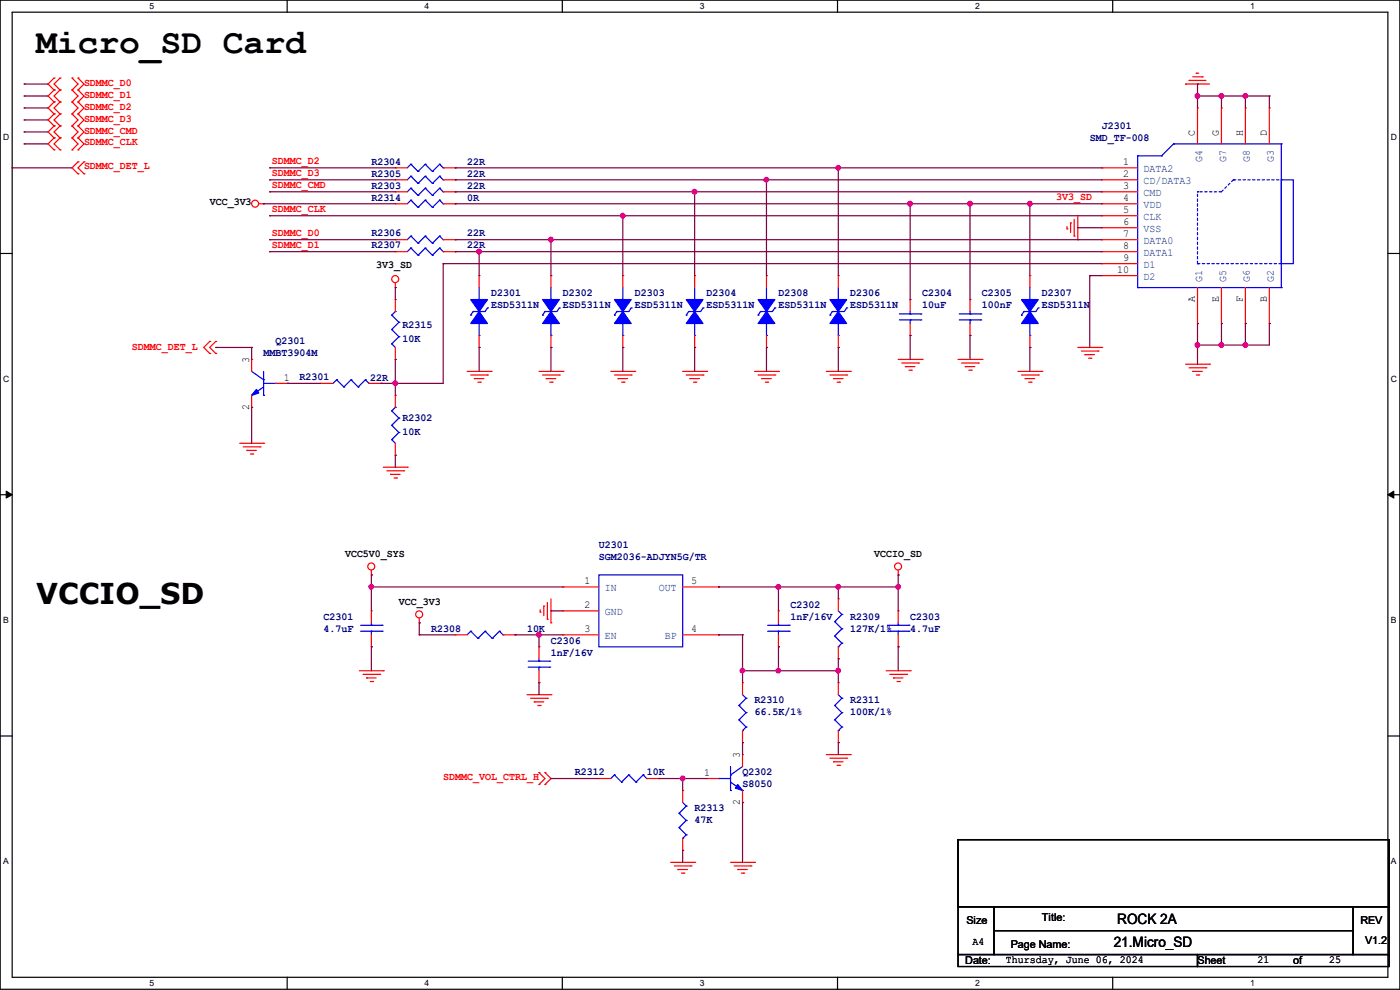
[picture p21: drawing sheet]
<svg xmlns="http://www.w3.org/2000/svg" width="297mm" height="210mm" viewBox="0 0 297 210" stroke-linecap="round" stroke-linejoin="round" font-family="sans-serif">
<defs><g id="words">
<text font-size="7.4" x="7.7" y="11.3">Micro_SD Card</text>
<text font-size="6.1" x="7.7" y="128.1">VCCIO_SD</text>
<g font-size="3">
<text x="237" y="196.1">ROCK 2A</text>
<text x="236.3" y="200.9">21.Micro_SD</text>
</g>
<g font-size="2.3" fill="#f00">
<text x="17.8" y="18.2">SDMMC_D0</text>
<text x="17.8" y="20.7">SDMMC_D1</text>
<text x="17.8" y="23.2">SDMMC_D2</text>
<text x="17.8" y="25.8">SDMMC_D3</text>
<text x="17.8" y="28.3">SDMMC_CMD</text>
<text x="17.8" y="30.9">SDMMC_CLK</text>
<text x="17.8" y="35.9">SDMMC_DET_L</text>
<text x="57.7" y="34.9">SDMMC_D2</text>
<text x="57.7" y="37.4">SDMMC_D3</text>
<text x="57.7" y="40">SDMMC_CMD</text>
<text x="57.7" y="45">SDMMC_CLK</text>
<text x="224.1" y="42.5">3V3_SD</text>
<text x="57.7" y="50.1">SDMMC_D0</text>
<text x="57.7" y="52.7">SDMMC_D1</text>
<text x="28" y="74.3">SDMMC_DET_L</text>
<text x="94" y="165.5">SDMMC_VOL_CTRL_H</text>
</g>
<g font-size="2.3" fill="#00007f">
<text x="231.2" y="29.8">SMD_TF-008</text>
<text x="233.7" y="27.3">J2301</text>
<text x="78.8" y="34.9">R2304</text>
<text x="99.1" y="34.9">22R</text>
<text x="78.8" y="40">R2303</text>
<text x="78.8" y="37.5">R2305</text>
<text x="99.1" y="40">22R</text>
<text x="99.1" y="37.5">22R</text>
<text x="78.8" y="42.5">R2314</text>
<text x="99.1" y="42.5">0R</text>
<text x="78.8" y="52.7">R2307</text>
<text x="78.8" y="50.2">R2306</text>
<text x="99.1" y="52.7">22R</text>
<text x="99.1" y="50.2">22R</text>
<text x="104.2" y="62.9">D2301</text>
<text x="104.2" y="65.4">ESD5311N</text>
<text x="119.4" y="62.9">D2302</text>
<text x="119.4" y="65.4">ESD5311N</text>
<text x="134.7" y="62.9">D2303</text>
<text x="134.7" y="65.4">ESD5311N</text>
<text x="149.9" y="62.9">D2304</text>
<text x="149.9" y="65.4">ESD5311N</text>
<text x="165.1" y="62.9">D2308</text>
<text x="165.1" y="65.4">ESD5311N</text>
<text x="180.4" y="62.9">D2306</text>
<text x="180.4" y="65.4">ESD5311N</text>
<text x="195.6" y="62.9">C2304</text>
<text x="195.6" y="65.4">10uF</text>
<text x="208.3" y="62.9">C2305</text>
<text x="208.3" y="65.4">100nF</text>
<text x="221" y="62.9">D2307</text>
<text x="221" y="65.4">ESD5311N</text>
<text x="85.4" y="69.5">R2315</text>
<text x="55.9" y="75.6">MMBT3904M</text>
<text x="58.5" y="73">Q2301</text>
<text x="85.4" y="72.5">10K</text>
<text x="63.5" y="80.6">R2301</text>
<text x="78.5" y="80.9">22R</text>
<text x="85.4" y="89.3">R2302</text>
<text x="85.4" y="92.3">10K</text>
<text x="127" y="116.2">U2301</text>
<text x="127" y="118.7">SGM2036-ADJYN5G/TR</text>
<text x="68.6" y="131.4">C2301</text>
<text x="167.7" y="128.9">C2302</text>
<text x="167.7" y="131.4">1nF/16V</text>
<text x="180.4" y="131.4">R2309</text>
<text x="193.1" y="131.4">C2303</text>
<text x="68.6" y="134">4.7uF</text>
<text x="91.5" y="134">R2308</text>
<text x="111.8" y="134">10K</text>
<text x="116.9" y="136.5">C2306</text>
<text x="180.4" y="134">127K/1%</text>
<text x="193.1" y="134">4.7uF</text>
<text x="116.9" y="139.1">1nF/16V</text>
<text x="160.1" y="149.2">R2310</text>
<text x="180.4" y="149.2">R2311</text>
<text x="160.1" y="151.8">66.5K/1%</text>
<text x="180.4" y="151.8">100K/1%</text>
<text x="122" y="164.5">R2312</text>
<text x="137.2" y="164.5">10K</text>
<text x="157.5" y="164.5">Q2302</text>
<text x="157.5" y="167">S8050</text>
<text x="147.4" y="172.1">R2313</text>
<text x="147.4" y="174.6">47K</text>
</g>
<g font-size="2.3">
<text x="253.5" y="28.7" transform="rotate(-90 253.5 28.7)">C</text>
<text x="258.6" y="28.7" transform="rotate(-90 258.6 28.7)">G</text>
<text x="263.7" y="28.7" transform="rotate(-90 263.7 28.7)">H</text>
<text x="268.7" y="28.7" transform="rotate(-90 268.7 28.7)">D</text>
<text x="238.3" y="35.1">1</text>
<text x="238.3" y="37.6">2</text>
<text x="238.3" y="40.1">3</text>
<text x="44.5" y="43.6">VCC_3V3</text>
<text x="238.3" y="42.7">4</text>
<text x="238.3" y="45.2">5</text>
<text x="238.3" y="47.8">6</text>
<text x="238.3" y="50.3">7</text>
<text x="238.3" y="52.8">8</text>
<text x="79.8" y="56.8">3V3_SD</text>
<text x="237" y="57.9">10</text>
<text x="238.3" y="55.4">9</text>
<text x="253.5" y="64.1" transform="rotate(-90 253.5 64.1)">A</text>
<text x="258.6" y="64.1" transform="rotate(-90 258.6 64.1)">E</text>
<text x="263.7" y="64.1" transform="rotate(-90 263.7 64.1)">F</text>
<text x="268.7" y="64.1" transform="rotate(-90 268.7 64.1)">B</text>
<text x="52.8" y="77" transform="rotate(-90 52.8 77)">3</text>
<text x="60.2" y="80.8">1</text>
<text x="52.8" y="86.9" transform="rotate(-90 52.8 86.9)">2</text>
<text x="73.2" y="118.2">VCC5V0_SYS</text>
<text x="185.5" y="118.2">VCCIO_SD</text>
<text x="124" y="124">1</text>
<text x="146.6" y="124">5</text>
<text x="84.6" y="128.4">VCC_3V3</text>
<text x="124" y="129">2</text>
<text x="124" y="134.1">3</text>
<text x="146.6" y="134.1">4</text>
<text x="157" y="160.8" transform="rotate(-90 157 160.8)">3</text>
<text x="149.4" y="164.6">1</text>
<text x="157" y="170.7" transform="rotate(-90 157 170.7)">2</text>
<text x="205" y="195.9">Size</text>
<text x="221" y="195.4">Title:</text>
<text x="288.6" y="195.9">REV</text>
<text x="206.3" y="200.5">A4</text>
<text x="214.4" y="201">Page Name:</text>
<text x="289.6" y="200.2">V1.2</text>
<text x="204.8" y="204.6">Date:</text>
<text x="213.4" y="204.3">Thursday, June 06, 2024</text>
<text x="254" y="204.6">Sheet</text>
<text x="266.7" y="204.3">21</text>
<text x="274.4" y="204.6">of</text>
<text x="282" y="204.3">25</text>
</g>
<g font-size="2.3" fill="#003f7f">
<text x="255" y="34.3" transform="rotate(-90 255 34.3)">G4</text>
<text x="260.1" y="34.3" transform="rotate(-90 260.1 34.3)">G7</text>
<text x="265.2" y="34.3" transform="rotate(-90 265.2 34.3)">G8</text>
<text x="270.3" y="34.3" transform="rotate(-90 270.3 34.3)">G3</text>
<text x="242.6" y="39.1">CD/DATA3</text>
<text x="242.6" y="41.6">CMD</text>
<text x="242.6" y="36.5">DATA2</text>
<text x="242.6" y="44.2">VDD</text>
<text x="242.6" y="46.7">CLK</text>
<text x="242.6" y="49.2">VSS</text>
<text x="242.6" y="51.8">DATA0</text>
<text x="242.6" y="54.3">DATA1</text>
<text x="242.6" y="56.9">D1</text>
<text x="242.6" y="59.4">D2</text>
<text x="255" y="59.7" transform="rotate(-90 255 59.7)">G1</text>
<text x="260.1" y="59.7" transform="rotate(-90 260.1 59.7)">G5</text>
<text x="265.2" y="59.7" transform="rotate(-90 265.2 59.7)">G6</text>
<text x="270.3" y="59.7" transform="rotate(-90 270.3 59.7)">G2</text>
<text x="128.3" y="125.4">IN</text>
<text x="139.7" y="125.4">OUT</text>
<text x="128.3" y="130.5">GND</text>
<text x="128.3" y="135.6">EN</text>
<text x="141" y="135.6">BP</text>
</g>
<g font-size="1.8">
<text x="31.7" y="1.9">5</text>
<text x="90.1" y="1.9">4</text>
<text x="148.5" y="1.9">3</text>
<text x="206.8" y="1.9">2</text>
<text x="265.2" y="1.9">1</text>
<text x=".7" y="29.8">D</text>
<text x="295.1" y="29.8">D</text>
<text x=".7" y="80.9">C</text>
<text x="295.1" y="80.9">C</text>
<text x=".7" y="132.1">B</text>
<text x="295.1" y="132.1">B</text>
<text x=".7" y="183.3">A</text>
<text x="295.1" y="183.3">A</text>
<text x="31.7" y="209.2">5</text>
<text x="90.1" y="209.2">4</text>
<text x="148.5" y="209.2">3</text>
<text x="206.8" y="209.2">2</text>
<text x="265.2" y="209.2">1</text>
</g>
</g></defs>
<g fill="none" stroke="#000" stroke-width=".25">
<path d="M0 0h297v209.8h-297zM2.6 2.6h291.8v204.7h-291.8zM60.9 0v2.6M119.3 0v2.6M177.7 0v2.6M236.1 0v2.6M0 53.8h2.6M294.4 53.8h2.6M0 104.9h2.6M294.4 104.9h2.6M0 156.1h2.6M294.4 156.1h2.6"/>
<path d="M203.2 178.1h91.5v14.2h-91.5zM203.2 192.3h7.7v10.2h-7.7zM210.9 192.3h76.2v5.1h-76.2zM210.9 197.4h76.2v5.1h-76.2zM287.1 192.3h7.6v10.2h-7.6zM60.9 207.3v2.5M119.3 207.3v2.5M177.7 207.3v2.5M203.2 202.5h50.8v2.5h-50.8zM236.1 207.3v2.5M254 202.5h40.7v2.5h-40.7z"/>
</g>
<path d="M1.3 104.2l1.3 .7-1.3 .8zM294.4 104.9l1.3-.7v1.5z" fill="#000"/>
<path d="M1.3 104.2l1.3 .7-1.3 .8zM294.4 104.9l1.3-.7v1.5z" fill="none" stroke="#000" stroke-width=".21"/>
<g fill="none" stroke="#f00" stroke-width=".25">
<path d="M11.5 16.6h.1M11.5 19.1h.1M11.5 16.6l-1.3 1.2 1.3 1.3M11.5 19.1l-1.3 1.3 1.3 1.2M12.7 19.1h.1M12.7 16.6h.1M12.7 16.6l-1.2 1.2 1.2 1.3M12.7 19.1l-1.2 1.3 1.2 1.2M15.3 19.1h.1M15.3 16.6h.1M15.3 16.6l1.3 1.2-1.3 1.3M15.3 19.1l1.3 1.3-1.3 1.2"/>
<path d="M16.6 19.1h.1M16.6 16.6h.1M16.6 16.6l1.2 1.2-1.2 1.3M16.6 19.1l1.2 1.3-1.2 1.2M251.5 17.8h.1M251.5 17.8h5.1M252.3 17.1h.1M252.3 17.1h3.5M253 16.3h2.1M253.8 15.5h.1M253.8 15.5h.5M255.1 16.3h.1"/>
<path d="M11.5 21.6h.1M11.5 24.2h.1M11.5 26.7h.1M11.5 29.3h.1M11.5 31.8h.1M11.5 24.2l-1.3 1.2 1.3 1.3M11.5 26.7l-1.3 1.3 1.3 1.3M11.5 21.6l-1.3 1.3 1.3 1.3M11.5 29.3l-1.3 1.2 1.3 1.3M12.7 21.6h.1M12.7 24.2h.1M12.7 26.7h.1"/>
<path d="M12.7 29.3h.1M12.7 31.8h.1M12.7 21.6l-1.2 1.3 1.2 1.3M12.7 24.2l-1.2 1.2 1.2 1.3M12.7 26.7l-1.2 1.3 1.2 1.3M12.7 29.3l-1.2 1.2 1.2 1.3M15.3 21.6h.1M15.3 24.2h.1M15.3 26.7h.1M15.3 29.3h.1M15.3 31.8h.1M15.3 21.6l1.3 1.3-1.3 1.3"/>
<path d="M15.3 24.2l1.3 1.2-1.3 1.3M15.3 26.7l1.3 1.3-1.3 1.3M15.3 29.3l1.3 1.2-1.3 1.3M16.6 21.6h.1M16.6 24.2h.1M16.6 26.7h.1M16.6 29.3h.1M16.6 31.8h.1M16.6 34.3h.1M16.6 36.9h.1M16.6 24.2l1.2 1.2-1.2 1.3M16.6 26.7l1.2 1.3-1.2 1.3"/>
<path d="M16.6 29.3l1.2 1.2-1.2 1.3M16.6 21.6l1.2 1.3-1.2 1.3M16.6 34.3l-1.3 1.3 1.3 1.3M17.8 36.9h.1M17.8 34.3h.1M17.8 34.3l-1.2 1.3 1.2 1.3M54.9 43.2h1M55.9 43.2h.1M83.9 60v1M226.4 48.6h.1M226.4 48v.6M227.1 47.3h.1"/>
<path d="M227.1 47.3v2M227.9 50.1h.1M227.9 46.5v3.6M228.6 50.8h.1M228.6 45.8v5M44.5 75h.1M44.5 72.4h.1M44.5 72.4l-1.3 1.3 1.3 1.3M45.8 75h.1M45.8 72.4h.1M45.8 72.4l-1.3 1.3 1.3 1.3M83.9 61h.1"/>
<path d="M99.1 78.8h5.1M99.9 79.5h3.5M103.4 79.5h.1M104.2 78.8h.1M114.3 78.8h5.1M115.1 79.5h3.6M118.7 79.5h.1M119.4 78.8h.1M129.6 78.8h5.1M130.3 79.5h3.6M133.9 79.5h.1M134.7 78.8h.1"/>
<path d="M144.8 78.8h5.1M145.6 79.5h3.5M149.1 79.5h.1M149.9 78.8h.1M160.1 78.8h5M160.8 79.5h3.6M164.4 79.5h.1M165.1 78.8h.1M175.3 78.8h5.1M176.1 79.5h3.5M179.6 79.5h.1M180.4 78.8h.1"/>
<path d="M190.5 76.2h5.1M191.3 77h3.6M192.1 77.8h.1M192.1 77.8h2M192.8 78.5h.5M193.3 78.5h.1M194.9 77h.1M195.6 76.2h.1M203.2 76.2h5.1M204 77h3.6M204.8 77.8h.1M204.8 77.8h2"/>
<path d="M205.5 78.5h.5M206 78.5h.1M207.6 77h.1M208.3 76.2h.1M215.9 78.8h5.1M216.7 79.5h3.6M220.3 79.5h.1M221 78.8h.1M228.6 73.7h5.1M229.4 74.5h3.6M230.2 75.2h.1M230.2 75.2h2"/>
<path d="M230.9 76h.5M231.4 76h.1M233 74.5h.1M233.7 73.7h.1M251.5 77.3h5.1M252.3 78h3.5M253 78.8h.1M253 78.8h2.1M253.8 79.5h.5M254.3 79.5h.1M255.8 78h.1M256.6 77.3h.1"/>
<path d="M50.8 94h5.1M51.6 94.8h3.6M52.4 95.5h.1M52.4 95.5h2M53.1 96.3h.5M53.6 96.3h.1M55.2 94.8h.1M55.9 94h.1M81.3 99.1h5.1M82.1 99.9h3.5M85.6 99.9h.1M86.4 99.1h.1"/>
<path d="M100.6 80.3h.1M100.6 80.3h2.1M101.4 81.1h.5M101.9 81.1h.1M115.9 80.3h.1M115.9 80.3h2M116.6 81.1h.5M117.1 81.1h.1M131.1 80.3h.1M131.1 80.3h2M131.9 81.1h.5M132.4 81.1h.1"/>
<path d="M146.3 80.3h.1M146.3 80.3h2.1M147.1 81.1h.5M147.6 81.1h.1M161.6 80.3h.1M161.6 80.3h2M162.3 81.1h.6M162.9 81.1h.1M176.8 80.3h.1M176.8 80.3h2.1M177.6 81.1h.5M178.1 81.1h.1"/>
<path d="M217.5 80.3h.1M217.5 80.3h2M218.2 81.1h.5M218.7 81.1h.1M82.8 100.6h.1M82.8 100.6h2.1M83.6 101.4h.5M84.1 101.4h.1M78.8 122h.1M78.8 120.9v1.1M88.9 132.1h.1M88.9 131.1v1"/>
<path d="M114.6 129.8h.1M114.6 129.3v.5M115.4 128.6h.1M115.4 128.6v2M116.1 131.4h.1M116.1 127.8v3.6M116.9 132.1h.1M116.9 127v5.1M190.5 122h.1M190.5 120.9v1.1M76.2 142.3h5.1M77 143h3.6"/>
<path d="M77.8 143.8h.1M77.8 143.8h2M78.5 144.6h.5M79 144.6h.1M80.6 143h.1M81.3 142.3h.1M111.8 147.4h5.1M112.6 148.1h3.5M113.3 148.9h.1M113.3 148.9h2.1M114.1 149.6h.5M114.6 149.6h.1"/>
<path d="M116.1 148.1h.1M116.9 147.4h.1M188 142.3h5.1M188.8 143h3.5M189.5 143.8h.1M189.5 143.8h2.1M190.3 144.6h.5M190.8 144.6h.1M192.3 143h.1M193.1 142.3h.1M114.3 166.4h.1M114.3 163.9h.1"/>
<path d="M114.3 163.9l1.3 1.2-1.3 1.3M115.6 163.9h.1M115.6 166.4h.1M115.6 163.9l1.3 1.2-1.3 1.3M175.3 160.1h5.1M176.1 160.8h3.5M176.8 161.6h.1M176.8 161.6h2.1M177.6 162.3h.5M178.1 162.3h.1M179.6 160.8h.1M180.4 160.1h.1"/>
<path d="M142.3 182.9h5.1M143 183.7h3.6M143.8 184.4h.1M143.8 184.4h2M144.6 185.2h.5M145.1 185.2h.1M146.6 183.7h.1M147.4 182.9h.1M155 182.9h5.1M155.7 183.7h3.6M156.5 184.4h.1M156.5 184.4h2"/>
<path d="M157.3 185.2h.5M157.8 185.2h.1M159.3 183.7h.1M160.1 182.9h.1"/>
<circle cx="54.1" cy="43.2" r=".74"/>
<circle cx="83.8" cy="59.2" r=".74"/>
<circle cx="78.8" cy="120.2" r=".74"/>
<circle cx="88.9" cy="130.3" r=".74"/>
<circle cx="190.5" cy="120.2" r=".74"/>
</g>
<path d="M176.1 66.8h.1M176.6 66.1h.1M176.6 66.1l-.5 .7M177.8 63.5h.1M177.8 71.2h.1M177.8 61v2.5M177.8 68.6v2.6M179.6 65.3h.1M179.6 65.3l-.5 .8h-2.5" fill="none" stroke="#00f" stroke-width=".25"/>
<path d="M176.1 63.5h3.5l-1.8 2.6z" fill-rule="evenodd" fill="#00f"/>
<path d="M176.1 63.5h3.5l-1.8 2.6z" fill="none" stroke="#00f" stroke-width=".25"/>
<path d="M177.8 66.1l1.8 2.5h-3.5z" fill-rule="evenodd" fill="#00f"/>
<g fill="none" stroke="#00f" stroke-width=".25">
<path d="M87.2 39.9h.1M87.2 39.9l-.8 .8M87.2 39.9l1.5 1.5M90.2 39.9h.1M90.2 39.9l-1.5 1.5M90.2 39.9l1.5 1.5M93.3 39.9h.1M93.3 39.9l-1.6 1.5M93.3 39.9l.7 .8M88.7 41.4h.1M91.7 41.4h.1M94 40.7h.1"/>
<path d="M99.9 66.8h.1M100.4 66.1h.1M100.4 66.1l-.5 .7M101.6 63.5h.1M101.6 71.2h.1M101.6 61v2.5M101.6 68.6v2.6M103.4 65.3h.1M103.4 65.3l-.5 .8h-2.5M177.8 66.1l1.8 2.5h-3.5z"/>
</g>
<path d="M83.9 40.7h.1M83.9 40.7h2.5M94 40.7h2.6M96.6 40.7h.1M177.8 58.5h.1M177.8 58.5v2.5M177.8 73.7h.1M177.8 71.2v2.5" fill="none" stroke="#f00" stroke-width=".25"/>
<path d="M99.9 63.5h3.5l-1.8 2.6z" fill-rule="evenodd" fill="#00f"/>
<path d="M99.9 63.5h3.5l-1.8 2.6z" fill="none" stroke="#00f" stroke-width=".25"/>
<path d="M101.6 66.1l1.8 2.5h-3.5z" fill-rule="evenodd" fill="#00f"/>
<g fill="none" stroke="#00f" stroke-width=".25">
<path d="M101.6 66.1l1.8 2.5h-3.5zM177.1 131.9h.1M177.1 134.9h.1M177.1 131.9l1.5 1.5M177.1 134.9l1.5 1.5M177.8 137.2h.1M177.8 129.6l.8 .7M178.6 130.3h.1M178.6 133.4h.1M178.6 136.4h.1M178.6 130.3l-1.5 1.6M178.6 133.4l-1.5 1.5"/>
<path d="M178.6 136.4l-.8 .8M152.4 165.1h.1M152.4 165.1h2.6M155 164.4h.1M155 167.7h.1M155 165.9l2.5 1.8M155 162.6v5.1M157.5 167.7h.1M157.5 162.6l-2.5 1.8"/>
</g>
<path d="M101.6 58.5h.1M101.6 58.5v2.5M101.6 73.7h.1M101.6 71.2v2.5M177.8 127h.1M177.8 139.7h.1M177.8 127v2.6M177.8 137.2v2.5" fill="none" stroke="#f00" stroke-width=".25"/>
<path d="M156.5 166.4l1 1.3-1.5-.5z" fill="#00f"/>
<g fill="none" stroke="#00f" stroke-width=".25">
<path d="M87.2 37.4h.1M87.2 37.4l-.8 .7M87.2 37.4l1.5 1.5M88.7 38.9h.1M90.2 37.4h.1M90.2 37.4l-1.5 1.5M90.2 37.4l1.5 1.5M91.7 38.9h.1M93.3 37.4h.1M93.3 37.4l-1.6 1.5M93.3 37.4l.7 .7M94 38.1h.1"/>
<path d="M53.4 78.8l2.5 1.8M55.9 78.8v5.1M83.1 72.9h.1M83.1 69.9h.1M83.1 66.8h.1M83.1 72.9l.8 .8M83.1 69.9l1.5 1.5M83.1 66.8l1.5 1.6M83.9 66.1h.1M83.9 66.1l-.8 .7M84.6 71.4h.1M84.6 68.4h.1"/>
<path d="M84.6 71.4l-1.5 1.5M84.6 68.4l-1.5 1.5M53.4 83.9h.1M55.9 80.6h.1M55.9 83.9h.1M55.9 82.1l-2.5 1.8M55.9 81.3h2.6M58.5 81.3h.1M114.3 139.7v.6M127 122h17.8v15.2h-17.8zM188.3 133.9h4.5M188.3 132.6h4.5"/>
<path d="M190.5 132.6h.1M190.5 133.9h.1M190.5 132.1v.5M190.5 133.9v.8M192.8 133.9h.1M192.8 132.6h.1M112.1 141.5h4.5M112.1 140.3h4.5M114.3 140.3h.1M114.3 141.5h.1M114.3 141.5v.8M116.6 141.5h.1"/>
<path d="M116.6 140.3h.1M156.5 166.4l1 1.3-1.5-.5z"/>
</g>
<g fill="none" stroke="#f00" stroke-width=".25">
<path d="M83.9 38.1h.1M83.9 38.1h2.5M94 38.1h2.6M96.6 38.1h.1M83.9 76.2h.1M83.9 63.5h.1M83.9 63.5v2.6M83.9 73.7v2.5M114.3 137.2h.1M114.3 137.2v2.5M119.4 124.5h.1M119.4 129.6h.1"/>
<path d="M119.4 134.7h.1M119.4 124.5h7.6M119.4 129.6h7.6M119.4 134.7h7.6M144.8 124.5h7.6M144.8 134.7h7.6M152.4 134.7h.1M152.4 124.5h.1M190.5 129.6h.1M190.5 137.2h.1M190.5 129.6v2.5M190.5 134.7v2.5"/>
<path d="M114.3 144.8h.1M114.3 142.3v2.5M149.9 165.1h.1M149.9 165.1h2.5M157.5 170.2h.1M157.5 160.1h.1M157.5 160.1v2.5M157.5 167.7v2.5"/>
</g>
<path d="M54.4 82.6l.5 .8-1.5 .5z" fill="#00f"/>
<g fill="none" stroke="#00f" stroke-width=".25">
<path d="M241.3 33.1h.1M241.3 33.1v27.9M241.3 33.1h5.1M246.4 33.1h.1M249 30.5h.1M249 30.5h22.8M249 30.5l-2.6 2.6M271.8 38.1h2.6v17.8h-2.6zM271.8 30.5h.1M271.8 30.5v30.5M87.2 52.6h.1M87.2 52.6l-.8 .8"/>
<path d="M87.2 52.6l1.5 1.5M88.7 54.1h.1M90.2 52.6h.1M90.2 52.6l-1.5 1.5M90.2 52.6l1.5 1.5M91.7 54.1h.1M93.3 52.6h.1M93.3 52.6l-1.6 1.5M93.3 52.6l.7 .8M94 53.4h.1M130.3 66.8h.1M130.9 66.1h.1"/>
<path d="M130.9 66.1l-.6 .7M132.1 63.5h.1M132.1 71.2h.1M132.1 61v2.5M132.1 68.6v2.6M133.9 65.3h.1M133.9 65.3l-.5 .8h-2.5M241.3 61h.1M241.3 61h30.5M271.8 61h.1M54.4 82.6l.5 .8-1.5 .5z"/>
</g>
<g fill="none" stroke="#f00" stroke-width=".25">
<path d="M233.7 38.1h.1M233.7 35.6h.1M233.7 38.1h7.6M233.7 35.6h7.6M254 22.9h.1M254 22.9v7.6M259.1 22.9h.1M259.1 22.9v7.6M264.2 22.9h.1M264.2 22.9v7.6M269.3 22.9h.1M269.3 22.9v7.6"/>
<path d="M83.9 53.4h.1M83.9 53.4h2.5M94 53.4h2.6M96.6 53.4h.1M233.7 40.7h.1M233.7 43.2h.1M233.7 45.8h.1M233.7 48.3h.1M233.7 50.8h.1M233.7 53.4h.1M233.7 55.9h.1M233.7 58.5h.1"/>
<path d="M233.7 40.7h7.6M233.7 43.2h7.6M233.7 45.8h7.6M233.7 48.3h7.6M233.7 50.8h7.6M233.7 53.4h7.6M233.7 55.9h7.6M233.7 58.5h7.6M53.4 76.2h.1M53.4 76.2v2.6M254 68.6h.1M254 61v7.6"/>
<path d="M259.1 68.6h.1M259.1 61v7.6M264.2 68.6h.1M264.2 61v7.6M269.3 68.6h.1M269.3 61v7.6M53.4 86.4h.1M53.4 83.9v2.5M58.5 81.3h2.5M61 81.3h.1"/>
</g>
<path d="M261.7 38.1h.1M261.7 38.1h10.1M271.8 38.1h.1M254 55.9h.1M254 55.9v-15.2M254 40.7h.1M259.1 40.7l2.6-2.6M259.1 40.7h-5.1M271.8 55.9h-17.8" fill="none" stroke="#00f" stroke-width=".25" stroke-dasharray=".5 .5"/>
<path d="M130.3 63.5h3.6l-1.8 2.6z" fill-rule="evenodd" fill="#00f"/>
<path d="M130.3 63.5h3.6l-1.8 2.6z" fill="none" stroke="#00f" stroke-width=".25"/>
<path d="M132.1 66.1l1.8 2.5h-3.6z" fill-rule="evenodd" fill="#00f"/>
<g fill="none" stroke="#00f" stroke-width=".25">
<path d="M87.2 50.1h.1M87.2 50.1l-.8 .7M87.2 50.1l1.5 1.5M88.7 51.6h.1M90.2 50.1h.1M90.2 50.1l-1.5 1.5M90.2 50.1l1.5 1.5M91.7 51.6h.1M93.3 50.1h.1M93.3 50.1l-1.6 1.5M93.3 50.1l.7 .7M94 50.8h.1"/>
<path d="M132.1 66.1l1.8 2.5h-3.6zM160.8 66.8h.1M161.3 66.1h.1M161.3 66.1l-.5 .7M162.6 63.5h.1M162.6 71.2h.1M162.6 61v2.5M162.6 68.6v2.6M164.4 65.3h.1M164.4 65.3l-.5 .8h-2.6M76.5 133.9h4.6M76.5 132.6h4.6"/>
<path d="M78.8 132.6h.1M78.8 133.9h.1M78.8 132.1v.5M78.8 133.9v.8M81.1 133.9h.1M81.1 132.6h.1M99.9 133.9h.1M99.9 133.9l-.8 .8M99.9 133.9l1.5 1.5M101.4 135.4h.1M102.9 133.9h.1M102.9 133.9l-1.5 1.5"/>
<path d="M102.9 133.9l1.5 1.5M104.4 135.4h.1M106 133.9h.1M106 133.9l-1.6 1.5M106 133.9l.7 .8M106.7 134.7h.1"/>
</g>
<g fill="none" stroke="#f00" stroke-width=".25">
<path d="M83.9 50.8h.1M83.9 50.8h2.5M94 50.8h2.6M96.6 50.8h.1M132.1 58.5h.1M132.1 58.5v2.5M132.1 73.7h.1M132.1 71.2v2.5M78.8 129.6h.1M78.8 137.2h.1M78.8 129.6v2.5M78.8 134.7v2.5"/>
<path d="M96.6 134.7h.1M96.6 134.7h2.5M106.7 134.7h2.6M109.3 134.7h.1"/>
</g>
<path d="M160.8 63.5h3.6l-1.8 2.6z" fill-rule="evenodd" fill="#00f"/>
<path d="M160.8 63.5h3.6l-1.8 2.6z" fill="none" stroke="#00f" stroke-width=".25"/>
<path d="M162.6 66.1l1.8 2.5h-3.6z" fill-rule="evenodd" fill="#00f"/>
<g fill="none" stroke="#00f" stroke-width=".25">
<path d="M87.2 34.8h.1M87.2 34.8l-.8 .8M87.2 34.8l1.5 1.6M88.7 36.4h.1M90.2 34.8h.1M90.2 34.8l-1.5 1.6M90.2 34.8l1.5 1.6M91.7 36.4h.1M93.3 34.8h.1M93.3 34.8l-1.6 1.6M93.3 34.8l.7 .8M94 35.6h.1"/>
<path d="M87.2 42.5h.1M87.2 42.5l-.8 .7M87.2 42.5l1.5 1.5M88.7 44h.1M90.2 42.5h.1M90.2 42.5l-1.5 1.5M90.2 42.5l1.5 1.5M91.7 44h.1M93.3 42.5h.1M93.3 42.5l-1.6 1.5M93.3 42.5l.7 .7M94 43.2h.1"/>
<path d="M162.6 66.1l1.8 2.5h-3.6zM203.5 67.9h4.6M203.5 66.6h4.6M205.8 66.6h.1M205.8 67.9h.1M205.8 66.1v.5M205.8 67.9v.7M208.1 67.9h.1M208.1 66.6h.1M216.7 66.8h.1M217.2 66.1h.1M217.2 66.1l-.5 .7"/>
<path d="M218.5 63.5h.1M218.5 71.2h.1M218.5 61v2.5M218.5 68.6v2.6M220.3 65.3h.1M220.3 65.3l-.5 .8h-2.6M162.9 133.9h4.5M162.9 132.6h4.5M165.1 132.6h.1M165.1 133.9h.1M165.1 132.1v.5M165.1 133.9v.8"/>
<path d="M167.4 133.9h.1M167.4 132.6h.1M177.1 149.6h.1M177.1 152.7h.1M177.1 149.6l1.5 1.6M177.1 152.7l1.5 1.5M177.8 155h.1M177.8 147.4l.8 .7M178.6 148.1h.1M178.6 151.2h.1M178.6 154.2h.1M178.6 148.1l-1.5 1.5"/>
<path d="M178.6 151.2l-1.5 1.5M178.6 154.2l-.8 .8M144.1 172.5h.1M144.1 175.6h.1M144.1 172.5l1.5 1.5M144.1 175.6l1.5 1.5M144.8 177.8h.1M144.8 170.2l.8 .8M145.6 171h.1M145.6 174h.1M145.6 177.1h.1M145.6 171l-1.5 1.5"/>
<path d="M145.6 174l-1.5 1.6M145.6 177.1l-.8 .7"/>
</g>
<g fill="none" stroke="#f00" stroke-width=".25">
<path d="M83.9 35.6h.1M83.9 35.6h2.5M94 35.6h2.6M96.6 35.6h.1M83.9 43.2h.1M83.9 43.2h2.5M94 43.2h2.6M96.6 43.2h.1M162.6 58.5h.1M162.6 58.5v2.5M162.6 73.7h.1M162.6 71.2v2.5"/>
<path d="M205.8 63.5h.1M205.8 71.2h.1M205.8 63.5v2.6M205.8 68.6v2.6M165.1 129.6h.1M165.1 137.2h.1M165.1 129.6v2.5M165.1 134.7v2.5M177.8 144.8h.1M177.8 157.5h.1M177.8 144.8v2.6M177.8 155v2.5"/>
<path d="M144.8 167.7h.1M144.8 167.7v2.5M144.8 177.8v2.6M144.8 180.4h.1"/>
</g>
<path d="M216.7 63.5h3.6l-1.8 2.6z" fill-rule="evenodd" fill="#00f"/>
<path d="M216.7 63.5h3.6l-1.8 2.6z" fill="none" stroke="#00f" stroke-width=".25"/>
<path d="M218.5 66.1l1.8 2.5h-3.6z" fill-rule="evenodd" fill="#00f"/>
<path d="M115.1 66.8h.1M115.6 66.1h.1M115.6 66.1l-.5 .7M116.9 63.5h.1M116.9 71.2h.1M116.9 61v2.5M116.9 68.6v2.6M118.7 65.3h.1M118.7 65.3l-.5 .8h-2.6M218.5 66.1l1.8 2.5h-3.6z" fill="none" stroke="#00f" stroke-width=".25"/>
<path d="M218.5 58.5h.1M218.5 58.5v2.5M218.5 73.7h.1M218.5 71.2v2.5" fill="none" stroke="#f00" stroke-width=".25"/>
<path d="M115.1 63.5h3.6l-1.8 2.6z" fill-rule="evenodd" fill="#00f"/>
<path d="M115.1 63.5h3.6l-1.8 2.6z" fill="none" stroke="#00f" stroke-width=".25"/>
<path d="M116.9 66.1l1.8 2.5h-3.6z" fill-rule="evenodd" fill="#00f"/>
<g fill="none" stroke="#00f" stroke-width=".25">
<path d="M116.9 66.1l1.8 2.5h-3.6zM145.6 66.8h.1M146.1 66.1h.1M146.1 66.1l-.5 .7M147.4 63.5h.1M147.4 71.2h.1M147.4 61v2.5M147.4 68.6v2.6M149.1 65.3h.1M149.1 65.3l-.5 .8h-2.5M71.4 80.6h.1M71.4 80.6l-.7 .7"/>
<path d="M71.4 80.6l1.5 1.5M72.9 82.1h.1M74.5 80.6h.1M74.5 80.6l-1.6 1.5M74.5 80.6l1.5 1.5M76 82.1h.1M77.5 80.6h.1M77.5 80.6l-1.5 1.5M77.5 80.6l.8 .7M78.3 81.3h.1M130.3 164.4h.1M130.3 164.4l-.7 .7"/>
<path d="M130.3 164.4l1.6 1.5M131.9 165.9h.1M133.4 164.4h.1M133.4 164.4l-1.5 1.5M133.4 164.4l1.5 1.5M134.9 165.9h.1M136.4 164.4h.1M136.4 164.4l-1.5 1.5M136.4 164.4l.8 .7M137.2 165.1h.1"/>
</g>
<path d="M116.9 58.5h.1M116.9 58.5v2.5M116.9 73.7h.1M116.9 71.2v2.5M68.1 81.3h.1M68.1 81.3h2.6M78.3 81.3h2.5M80.8 81.3h.1M127 165.1h.1M127 165.1h2.6M137.2 165.1h2.5M139.7 165.1h.1" fill="none" stroke="#f00" stroke-width=".25"/>
<path d="M145.6 63.5h3.5l-1.7 2.6z" fill-rule="evenodd" fill="#00f"/>
<path d="M145.6 63.5h3.5l-1.7 2.6z" fill="none" stroke="#00f" stroke-width=".25"/>
<path d="M147.4 66.1l1.7 2.5h-3.5z" fill-rule="evenodd" fill="#00f"/>
<g fill="none" stroke="#00f" stroke-width=".25">
<path d="M147.4 66.1l1.7 2.5h-3.5zM190.8 67.9h4.6M190.8 66.6h4.6M193.1 66.6h.1M193.1 67.9h.1M193.1 66.1v.5M193.1 67.9v.7M195.4 67.9h.1M195.4 66.6h.1M83.1 93.3h.1M83.1 90.2h.1M83.1 87.2h.1"/>
<path d="M83.1 93.3l.8 .7M83.1 90.2l1.5 1.5M83.1 87.2l1.5 1.5M83.9 86.4h.1M83.9 86.4l-.8 .8M84.6 91.7h.1M84.6 88.7h.1M84.6 91.7l-1.5 1.6M84.6 88.7l-1.5 1.5M156.8 149.6h.1M156.8 152.7h.1M156.8 149.6l1.5 1.6"/>
<path d="M156.8 152.7l1.5 1.5M157.5 155h.1M157.5 147.4l.8 .7M158.3 148.1h.1M158.3 151.2h.1M158.3 154.2h.1M158.3 148.1l-1.5 1.5M158.3 151.2l-1.5 1.5M158.3 154.2l-.8 .8"/>
</g>
<g fill="none" stroke="#f00" stroke-width=".25">
<path d="M147.4 58.5h.1M147.4 58.5v2.5M147.4 73.7h.1M147.4 71.2v2.5M193.1 63.5h.1M193.1 71.2h.1M193.1 63.5v2.6M193.1 68.6v2.6M83.9 96.6h.1M83.9 83.9h.1M83.9 83.9v2.5M83.9 94v2.6"/>
<path d="M157.5 144.8h.1M157.5 157.5h.1M157.5 144.8v2.6M157.5 155v2.5"/>
</g>
<path d="M254 68.6h.1M254 73.2h.1M254 68.6v8.7M259.1 68.6h.1M259.1 68.6v4.6h-5.1M264.2 68.6h.1M264.2 68.6v4.6M269.3 68.6h.1M269.3 68.6v4.6" fill="none" stroke="#7f003f" stroke-width=".25"/>
<circle cx="254" cy="73.2" r=".49" fill="#f0f"/>
<circle cx="254" cy="73.2" r=".49" fill="none" stroke="#f0f" stroke-width=".25"/>
<path d="M259.1 73.2h.1M259.1 73.2h5.1" fill="none" stroke="#7f003f" stroke-width=".25"/>
<circle cx="264.2" cy="73.2" r=".49" fill="#f0f"/>
<circle cx="264.2" cy="73.2" r=".49" fill="none" stroke="#f0f" stroke-width=".25"/>
<circle cx="259.1" cy="73.2" r=".49" fill="#f0f"/>
<circle cx="259.1" cy="73.2" r=".49" fill="none" stroke="#f0f" stroke-width=".25"/>
<path d="M57.2 35.6h.1M57.2 35.6h26.7M96.6 35.6h.1M96.6 35.6h81.2M264.2 73.2h.1M264.2 73.2h5.1" fill="none" stroke="#7f003f" stroke-width=".25"/>
<circle cx="177.8" cy="35.6" r=".49" fill="#f0f"/>
<circle cx="177.8" cy="35.6" r=".49" fill="none" stroke="#f0f" stroke-width=".25"/>
<path d="M57.2 38.1h.1M57.2 38.1h26.7M96.6 38.1h.1M96.6 38.1h66M177.8 35.6h.1M177.8 35.6v22.9M177.8 35.6h55.9" fill="none" stroke="#7f003f" stroke-width=".25"/>
<circle cx="162.6" cy="38.1" r=".49" fill="#f0f"/>
<circle cx="162.6" cy="38.1" r=".49" fill="none" stroke="#f0f" stroke-width=".25"/>
<path d="M5.1 17.8h.1M5.1 17.8h5.1M162.6 38.1h.1M162.6 38.1h71.1M162.6 38.1v20.4M57.2 40.7h.1M57.2 40.7h26.7M96.6 40.7h.1M96.6 40.7h137.1M147.4 40.7h.1" fill="none" stroke="#7f003f" stroke-width=".25"/>
<circle cx="147.3" cy="40.7" r=".49" fill="#f0f"/>
<circle cx="147.3" cy="40.7" r=".49" fill="none" stroke="#f0f" stroke-width=".25"/>
<path d="M5.1 20.4h.1M5.1 20.4h5.1M96.6 43.2h.1M96.6 43.2h96.5M147.4 40.7h.1M147.4 40.7v17.8" fill="none" stroke="#7f003f" stroke-width=".25"/>
<circle cx="193.1" cy="43.2" r=".49" fill="#f0f"/>
<circle cx="193.1" cy="43.2" r=".49" fill="none" stroke="#f0f" stroke-width=".25"/>
<path d="M218.5 43.2h.1M218.5 43.2v15.3" fill="none" stroke="#7f003f" stroke-width=".25"/>
<circle cx="218.5" cy="43.2" r=".49" fill="#f0f"/>
<circle cx="218.5" cy="43.2" r=".49" fill="none" stroke="#f0f" stroke-width=".25"/>
<path d="M5.1 22.9h.1M5.1 22.9h5.1M57.2 45.8h.1M57.2 45.8h176.5M132.1 45.8h.1M218.5 43.2h.1M218.5 43.2h15.2" fill="none" stroke="#7f003f" stroke-width=".25"/>
<circle cx="132.1" cy="45.7" r=".49" fill="#f0f"/>
<circle cx="132.1" cy="45.7" r=".49" fill="none" stroke="#f0f" stroke-width=".25"/>
<g fill="none" stroke="#7f003f" stroke-width=".25">
<path d="M5.1 25.4h.1M5.1 28h.1M5.1 25.4h5.1M5.1 28h5.1M57.2 50.8h.1M57.2 50.8h26.7M96.6 50.8h.1M96.6 50.8h137.1M116.9 50.8h.1M132.1 45.8h.1M132.1 45.8v12.7M228.6 48.3h.1"/>
<path d="M228.6 48.3h5.1"/>
</g>
<circle cx="116.9" cy="50.8" r=".49" fill="#f0f"/>
<circle cx="116.9" cy="50.8" r=".49" fill="none" stroke="#f0f" stroke-width=".25"/>
<path d="M5.1 30.5h.1M5.1 30.5h5.1M57.2 53.4h.1M57.2 53.4h26.7M96.6 53.4h.1M96.6 53.4h137.1M101.6 53.4h.1M101.6 53.4v5.1M116.9 50.8h.1M116.9 50.8v7.7" fill="none" stroke="#7f003f" stroke-width=".25"/>
<circle cx="101.6" cy="53.4" r=".49" fill="#f0f"/>
<circle cx="101.6" cy="53.4" r=".49" fill="none" stroke="#f0f" stroke-width=".25"/>
<g fill="none" stroke="#7f003f" stroke-width=".25">
<path d="M193.1 43.2h.1M193.1 43.2v20.3M193.1 43.2h12.7M205.8 43.2h.1M205.8 43.2v20.3M101.6 73.7h.1M101.6 73.7v5.1M116.9 73.7h.1M116.9 73.7v5.1M132.1 73.7h.1M132.1 73.7v5.1M147.4 73.7h.1"/>
<path d="M147.4 73.7v5.1M162.6 73.7h.1M162.6 73.7v5.1M177.8 73.7h.1M177.8 73.7v5.1M193.1 71.2h.1M193.1 71.2v5M205.8 71.2h.1M205.8 71.2v5M218.5 73.7h.1M218.5 73.7v5.1"/>
</g>
<circle cx="205.8" cy="43.2" r=".49" fill="#f0f"/>
<circle cx="205.8" cy="43.2" r=".49" fill="none" stroke="#f0f" stroke-width=".25"/>
<path d="M254 17.8h.1M254 17.8v2.6M205.8 43.2h.1M205.8 43.2h12.7M231.2 58.5h.1M231.2 58.5v15.2M231.2 58.5h2.5" fill="none" stroke="#7f003f" stroke-width=".25"/>
<circle cx="254" cy="20.3" r=".49" fill="#f0f"/>
<circle cx="254" cy="20.3" r=".49" fill="none" stroke="#f0f" stroke-width=".25"/>
<path d="M254 20.4h.1M254 20.4h10.2M254 20.4v2.5M259.1 20.4h.1M259.1 20.4v2.5" fill="none" stroke="#7f003f" stroke-width=".25"/>
<circle cx="264.2" cy="20.3" r=".49" fill="#f0f"/>
<circle cx="264.2" cy="20.3" r=".49" fill="none" stroke="#f0f" stroke-width=".25"/>
<circle cx="259.1" cy="20.3" r=".49" fill="#f0f"/>
<circle cx="259.1" cy="20.3" r=".49" fill="none" stroke="#f0f" stroke-width=".25"/>
<path d="M264.2 20.4h.1M264.2 20.4v2.5M264.2 20.4h5.1M269.3 20.4h.1M269.3 20.4v2.5M78.8 122h.1M78.8 124.5h.1M78.8 122v7.6M78.8 124.5h40.6M190.5 122h.1M190.5 122v2.5" fill="none" stroke="#7f003f" stroke-width=".25"/>
<circle cx="78.8" cy="124.5" r=".49" fill="#f0f"/>
<circle cx="78.8" cy="124.5" r=".49" fill="none" stroke="#f0f" stroke-width=".25"/>
<path d="M152.4 124.5h.1M152.4 124.5h12.7" fill="none" stroke="#7f003f" stroke-width=".25"/>
<circle cx="165.1" cy="124.5" r=".49" fill="#f0f"/>
<circle cx="165.1" cy="124.5" r=".49" fill="none" stroke="#f0f" stroke-width=".25"/>
<path d="M165.1 124.5h.1M165.1 124.5h25.4M165.1 124.5v5.1M177.8 124.5h.1" fill="none" stroke="#7f003f" stroke-width=".25"/>
<circle cx="190.5" cy="124.5" r=".49" fill="#f0f"/>
<circle cx="190.5" cy="124.5" r=".49" fill="none" stroke="#f0f" stroke-width=".25"/>
<circle cx="177.8" cy="124.5" r=".49" fill="#f0f"/>
<circle cx="177.8" cy="124.5" r=".49" fill="none" stroke="#f0f" stroke-width=".25"/>
<path d="M88.9 132.1h.1M88.9 134.7h.1M88.9 132.1v2.6M88.9 134.7h7.7M109.3 134.7h.1M109.3 134.7h5M116.9 129.6h.1M116.9 129.6h2.5M177.8 124.5h.1M177.8 124.5v2.5M190.5 124.5h.1M190.5 124.5v5.1" fill="none" stroke="#7f003f" stroke-width=".25"/>
<circle cx="114.3" cy="134.6" r=".49" fill="#f0f"/>
<circle cx="114.3" cy="134.6" r=".49" fill="none" stroke="#f0f" stroke-width=".25"/>
<g fill="none" stroke="#7f003f" stroke-width=".25">
<path d="M78.8 137.2h.1M78.8 137.2v5.1M114.3 134.7h.1M114.3 134.7h5.1M114.3 134.7v2.5M152.4 134.7h.1M152.4 134.7h5.1M157.5 134.7h.1M157.5 134.7v10.1M165.1 137.2h.1M165.1 137.2v5.1M177.8 139.7h.1"/>
<path d="M177.8 139.7v2.6M190.5 137.2h.1M190.5 137.2v5.1M157.5 142.3h.1"/>
</g>
<circle cx="157.5" cy="142.3" r=".49" fill="#f0f"/>
<circle cx="157.5" cy="142.3" r=".49" fill="none" stroke="#f0f" stroke-width=".25"/>
<path d="M157.5 142.3h.1M157.5 142.3h20.3M165.1 142.3h.1" fill="none" stroke="#7f003f" stroke-width=".25"/>
<circle cx="177.8" cy="142.3" r=".49" fill="#f0f"/>
<circle cx="177.8" cy="142.3" r=".49" fill="none" stroke="#f0f" stroke-width=".25"/>
<circle cx="165.1" cy="142.3" r=".49" fill="#f0f"/>
<circle cx="165.1" cy="142.3" r=".49" fill="none" stroke="#f0f" stroke-width=".25"/>
<path d="M114.3 144.8h.1M114.3 144.8v2.6M157.5 157.5h.1M157.5 157.5v2.6M177.8 142.3h.1M177.8 157.5h.1M177.8 142.3v2.5M177.8 157.5v2.6M116.9 165.1h.1M116.9 165.1h10.1M139.7 165.1h.1M139.7 165.1h5.1" fill="none" stroke="#7f003f" stroke-width=".25"/>
<circle cx="144.8" cy="165.1" r=".49" fill="#f0f"/>
<circle cx="144.8" cy="165.1" r=".49" fill="none" stroke="#f0f" stroke-width=".25"/>
<g fill="none" stroke="#7f003f" stroke-width=".25">
<path d="M2.6 35.6h.1M2.6 35.6h12.7M55.9 43.2h.1M55.9 43.2h28M45.8 73.7h.1M45.8 73.7h7.6M83.9 61h.1M83.9 76.2h.1M83.9 61v2.5M83.9 76.2v5.1M144.8 165.1h.1M144.8 165.1v2.6"/>
<path d="M144.8 165.1h5.1M157.5 170.2h.1M157.5 170.2v12.7M144.8 180.4h.1M144.8 180.4v2.5"/>
</g>
<circle cx="83.8" cy="81.3" r=".49" fill="#f0f"/>
<circle cx="83.8" cy="81.3" r=".49" fill="none" stroke="#f0f" stroke-width=".25"/>
<g fill="none" stroke="#7f003f" stroke-width=".25">
<path d="M94 55.9h.1M94 55.9v25.4h-13.2M94 55.9h139.7M53.4 73.7h.1M53.4 73.7v2.5M53.4 86.4h.1M53.4 86.4v7.6M61 81.3h.1M61 81.3h7.1M80.8 81.3h.1M83.9 81.3h.1M83.9 96.6h.1"/>
<path d="M83.9 81.3v2.6M83.9 96.6v2.5"/>
</g>
<circle cx="254" cy="73.2" r=".49" fill="#f0f"/>
<circle cx="254" cy="73.2" r=".49" fill="none" stroke="#f0f" stroke-width=".25"/>
<circle cx="264.2" cy="73.2" r=".49" fill="#f0f"/>
<circle cx="264.2" cy="73.2" r=".49" fill="none" stroke="#f0f" stroke-width=".25"/>
<circle cx="259.1" cy="73.2" r=".49" fill="#f0f"/>
<circle cx="259.1" cy="73.2" r=".49" fill="none" stroke="#f0f" stroke-width=".25"/>
<circle cx="177.8" cy="35.6" r=".49" fill="#f0f"/>
<circle cx="177.8" cy="35.6" r=".49" fill="none" stroke="#f0f" stroke-width=".25"/>
<circle cx="162.6" cy="38.1" r=".49" fill="#f0f"/>
<circle cx="162.6" cy="38.1" r=".49" fill="none" stroke="#f0f" stroke-width=".25"/>
<circle cx="147.3" cy="40.7" r=".49" fill="#f0f"/>
<circle cx="147.3" cy="40.7" r=".49" fill="none" stroke="#f0f" stroke-width=".25"/>
<circle cx="193.1" cy="43.2" r=".49" fill="#f0f"/>
<circle cx="193.1" cy="43.2" r=".49" fill="none" stroke="#f0f" stroke-width=".25"/>
<circle cx="218.5" cy="43.2" r=".49" fill="#f0f"/>
<circle cx="218.5" cy="43.2" r=".49" fill="none" stroke="#f0f" stroke-width=".25"/>
<circle cx="132.1" cy="45.7" r=".49" fill="#f0f"/>
<circle cx="132.1" cy="45.7" r=".49" fill="none" stroke="#f0f" stroke-width=".25"/>
<circle cx="116.9" cy="50.8" r=".49" fill="#f0f"/>
<circle cx="116.9" cy="50.8" r=".49" fill="none" stroke="#f0f" stroke-width=".25"/>
<circle cx="101.6" cy="53.4" r=".49" fill="#f0f"/>
<circle cx="101.6" cy="53.4" r=".49" fill="none" stroke="#f0f" stroke-width=".25"/>
<circle cx="205.8" cy="43.2" r=".49" fill="#f0f"/>
<circle cx="205.8" cy="43.2" r=".49" fill="none" stroke="#f0f" stroke-width=".25"/>
<circle cx="254" cy="20.3" r=".49" fill="#f0f"/>
<circle cx="254" cy="20.3" r=".49" fill="none" stroke="#f0f" stroke-width=".25"/>
<circle cx="264.2" cy="20.3" r=".49" fill="#f0f"/>
<circle cx="264.2" cy="20.3" r=".49" fill="none" stroke="#f0f" stroke-width=".25"/>
<circle cx="259.1" cy="20.3" r=".49" fill="#f0f"/>
<circle cx="259.1" cy="20.3" r=".49" fill="none" stroke="#f0f" stroke-width=".25"/>
<circle cx="78.8" cy="124.5" r=".49" fill="#f0f"/>
<circle cx="78.8" cy="124.5" r=".49" fill="none" stroke="#f0f" stroke-width=".25"/>
<circle cx="165.1" cy="124.5" r=".49" fill="#f0f"/>
<circle cx="165.1" cy="124.5" r=".49" fill="none" stroke="#f0f" stroke-width=".25"/>
<circle cx="190.5" cy="124.5" r=".49" fill="#f0f"/>
<circle cx="190.5" cy="124.5" r=".49" fill="none" stroke="#f0f" stroke-width=".25"/>
<circle cx="177.8" cy="124.5" r=".49" fill="#f0f"/>
<circle cx="177.8" cy="124.5" r=".49" fill="none" stroke="#f0f" stroke-width=".25"/>
<circle cx="114.3" cy="134.6" r=".49" fill="#f0f"/>
<circle cx="114.3" cy="134.6" r=".49" fill="none" stroke="#f0f" stroke-width=".25"/>
<circle cx="157.5" cy="142.3" r=".49" fill="#f0f"/>
<circle cx="157.5" cy="142.3" r=".49" fill="none" stroke="#f0f" stroke-width=".25"/>
<circle cx="177.8" cy="142.3" r=".49" fill="#f0f"/>
<circle cx="177.8" cy="142.3" r=".49" fill="none" stroke="#f0f" stroke-width=".25"/>
<circle cx="165.1" cy="142.3" r=".49" fill="#f0f"/>
<circle cx="165.1" cy="142.3" r=".49" fill="none" stroke="#f0f" stroke-width=".25"/>
<circle cx="144.8" cy="165.1" r=".49" fill="#f0f"/>
<circle cx="144.8" cy="165.1" r=".49" fill="none" stroke="#f0f" stroke-width=".25"/>
<circle cx="83.8" cy="81.3" r=".49" fill="#f0f"/>
<circle cx="83.8" cy="81.3" r=".49" fill="none" stroke="#f0f" stroke-width=".25"/>
<use href="#words"/>
</svg>
